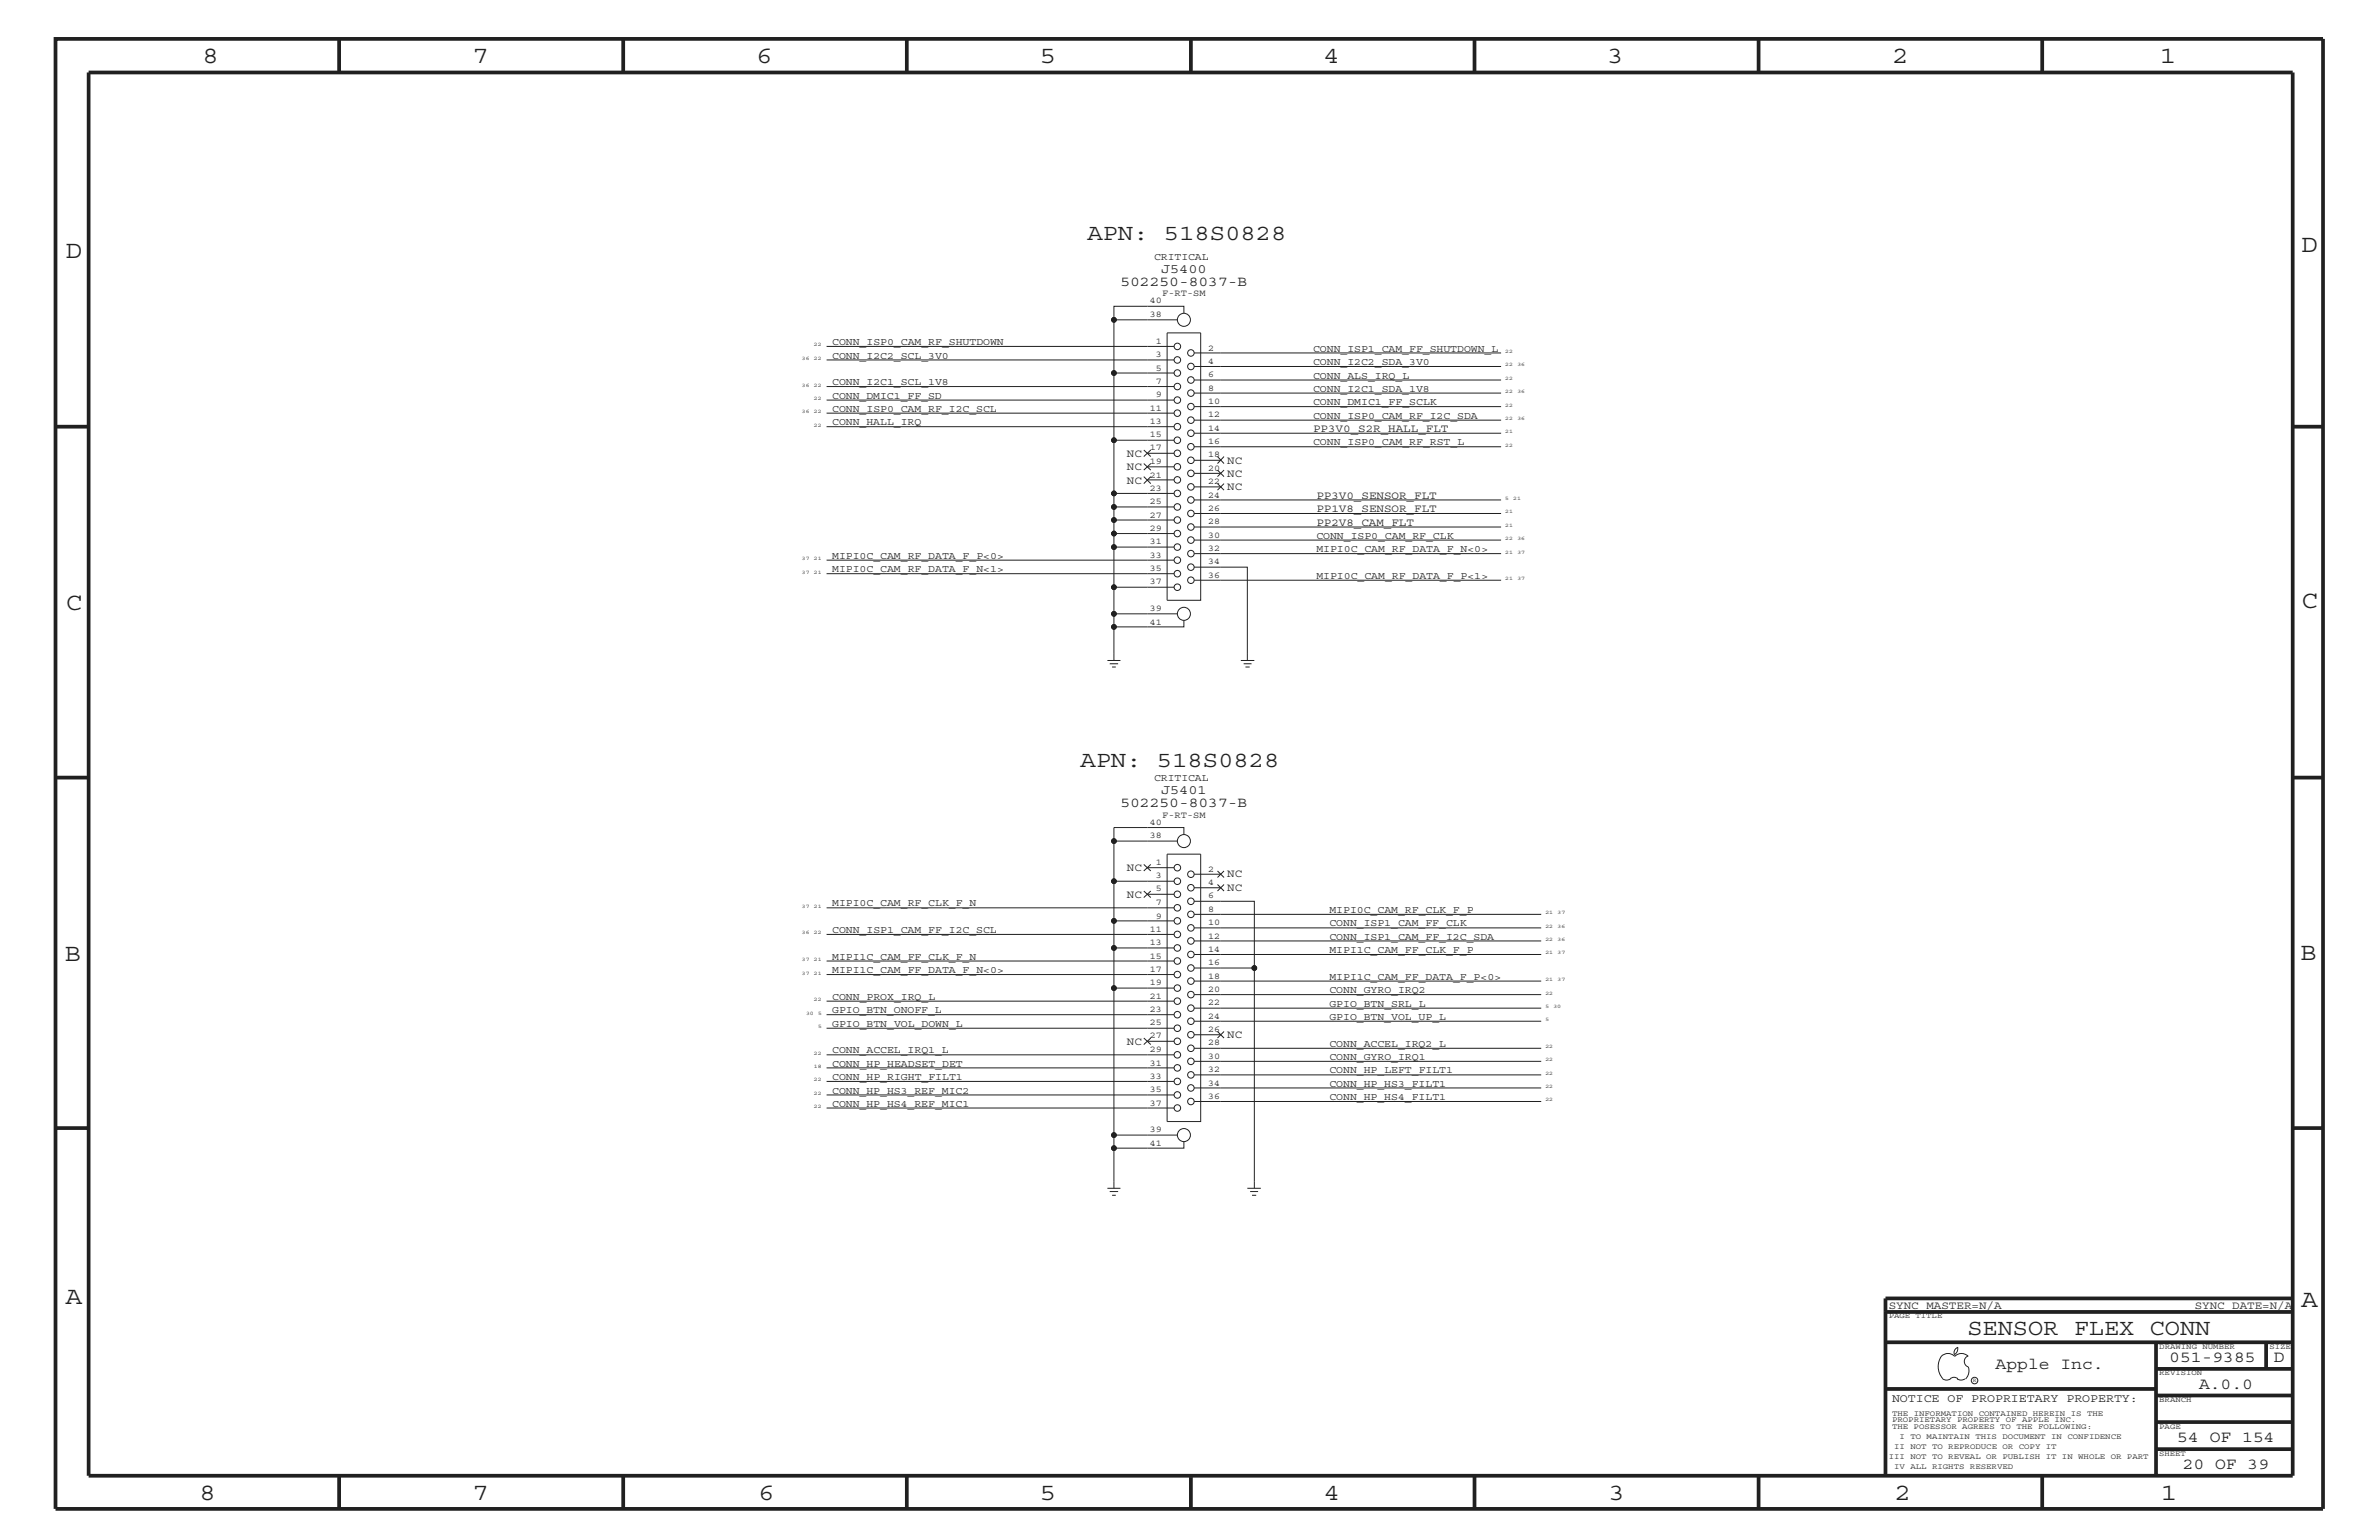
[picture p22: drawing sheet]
<svg xmlns="http://www.w3.org/2000/svg" width="432mm" height="279mm" viewBox="0 0 432 279" stroke-linecap="round" stroke-linejoin="round" font-family="sans-serif">
<defs><g id="words">
<g font-size="4.5" fill="#231f20">
<text x="36.7" y="11.5">8</text>
<text x="85.8" y="11.5">7</text>
<text x="137.3" y="11.5">6</text>
<text x="188.7" y="11.5">5</text>
<text x="240.3" y="11.5">4</text>
<text x="291.7" y="11.5">3</text>
<text x="343.5" y="11.5">2</text>
<text x="392" y="11.5">1</text>
<text x="11.9" y="46.8">D</text>
<text x="417.8" y="45.7">D</text>
<text x="11.9" y="110.6">C</text>
<text x="417.7" y="110.4">C</text>
<text x="11.8" y="174.3">B</text>
<text x="417.6" y="174.2">B</text>
<text x="11.9" y="236.7">A</text>
<text x="417.7" y="237.1">A</text>
<text x="36.2" y="272.1">8</text>
<text x="85.8" y="272.1">7</text>
<text x="137.7" y="272.1">6</text>
<text x="188.7" y="272.1">5</text>
<text x="240.4" y="272.1">4</text>
<text x="292" y="272.1">3</text>
<text x="343.9" y="272.1">2</text>
<text x="392.2" y="272.1">1</text>
</g>
<g font-size="4.1" fill="#231f20">
<text x="197.4" y="43.5">APN: 518S0828</text>
<text x="196.1" y="139.2">APN: 518S0828</text>
<text x="357.1" y="242.3">SENSOR FLEX CONN</text>
</g>
<g font-size="3" fill="#231f20">
<text x="362.2" y="248.4">Apple Inc.</text>
<text x="393.7" y="247.1">051-9385</text>
<text x="399.2" y="252">A.0.0</text>
<text x="412.7" y="247.1">D</text>
<text x="395.2" y="261.6">54 OF 154</text>
<text x="396.2" y="266.6">20 OF 39</text>
</g>
<g font-size="2.6" fill="#231f20">
<text x="203.4" y="51.9">502250-8037-B</text>
<text x="203.4" y="146.5">502250-8037-B</text>
</g>
<g font-size="2.5" fill="#231f20">
<text x="210.8" y="49.6">J5400</text>
<text x="210.8" y="144.1">J5401</text>
</g>
<text font-size="2.1" fill="#231f20" x="343.4" y="254.4">NOTICE OF PROPRIETARY PROPERTY:</text>
<g font-size="2" fill="#231f20">
<text x="204.6" y="82.8">NC</text>
<text x="238.3" y="78.3">PP3V0_S2R_HALL_FLT</text>
<text x="204.6" y="85.3">NC</text>
<text x="204.6" y="87.7">NC</text>
<text x="222.8" y="84.1">NC</text>
<text x="222.8" y="86.5">NC</text>
<text x="222.8" y="88.9">NC</text>
<text x="238.9" y="95.4">PP2V8_CAM_FLT</text>
<text x="238.9" y="90.5">PP3V0_SENSOR_FLT</text>
<text x="238.9" y="92.9">PP1V8_SENSOR_FLT</text>
<text x="204.6" y="158">NC</text>
<text x="222.8" y="161.7">NC</text>
<text x="222.8" y="159.2">NC</text>
<text x="204.6" y="162.8">NC</text>
<text x="204.6" y="189.5">NC</text>
<text x="222.8" y="188.3">NC</text>
<text x="342.8" y="237.4">SYNC_MASTER=N/A</text>
<text x="398.4" y="237.4">SYNC_DATE=N/A</text>
</g>
<g font-size="1.9" fill="#231f20">
<text x="209.5" y="47.2">CRITICAL</text>
<text x="151" y="62.6">CONN_ISP0_CAM_RF_SHUTDOWN</text>
<text x="151" y="65.1">CONN_I2C2_SCL_3V0</text>
<text x="238.3" y="63.9">CONN_ISP1_CAM_FF_SHUTDOWN_L</text>
<text x="151" y="69.9">CONN_I2C1_SCL_1V8</text>
<text x="238.3" y="71.1">CONN_I2C1_SDA_1V8</text>
<text x="238.3" y="66.2">CONN_I2C2_SDA_3V0</text>
<text x="238.3" y="68.7">CONN_ALS_IRQ_L</text>
<text x="151" y="72.3">CONN_DMIC1_FF_SD</text>
<text x="151" y="77.2">CONN_HALL_IRQ</text>
<text x="151" y="74.7">CONN_ISP0_CAM_RF_I2C_SCL</text>
<text x="238.3" y="76">CONN_ISP0_CAM_RF_I2C_SDA</text>
<text x="238.3" y="73.5">CONN_DMIC1_FF_SCLK</text>
<text x="238.3" y="80.8">CONN_ISP0_CAM_RF_RST_L</text>
<text x="151" y="101.4">MIPI0C_CAM_RF_DATA_F_P&lt;0&gt;</text>
<text x="238.9" y="100.2">MIPI0C_CAM_RF_DATA_F_N&lt;0&gt;</text>
<text x="238.9" y="97.7">CONN_ISP0_CAM_RF_CLK</text>
<text x="151" y="103.8">MIPI0C_CAM_RF_DATA_F_N&lt;1&gt;</text>
<text x="238.9" y="105">MIPI0C_CAM_RF_DATA_F_P&lt;1&gt;</text>
<text x="209.5" y="141.8">CRITICAL</text>
<text x="151" y="164.5">MIPI0C_CAM_RF_CLK_F_N</text>
<text x="241.3" y="165.6">MIPI0C_CAM_RF_CLK_F_P</text>
<text x="151" y="169.3">CONN_ISP1_CAM_FF_I2C_SCL</text>
<text x="241.3" y="172.9">MIPI1C_CAM_FF_CLK_F_P</text>
<text x="241.3" y="170.5">CONN_ISP1_CAM_FF_I2C_SDA</text>
<text x="241.3" y="168.1">CONN_ISP1_CAM_FF_CLK</text>
<text x="151" y="176.6">MIPI1C_CAM_FF_DATA_F_N&lt;0&gt;</text>
<text x="151" y="174.2">MIPI1C_CAM_FF_CLK_F_N</text>
<text x="241.3" y="177.7">MIPI1C_CAM_FF_DATA_F_P&lt;0&gt;</text>
<text x="151" y="183.8">GPIO_BTN_ONOFF_L</text>
<text x="151" y="181.4">CONN_PROX_IRQ_L</text>
<text x="241.3" y="180.2">CONN_GYRO_IRQ2</text>
<text x="241.3" y="182.7">GPIO_BTN_SRL_L</text>
<text x="241.3" y="185">GPIO_BTN_VOL_UP_L</text>
<text x="151" y="186.3">GPIO_BTN_VOL_DOWN_L</text>
<text x="151" y="191.1">CONN_ACCEL_IRQ1_L</text>
<text x="241.3" y="189.9">CONN_ACCEL_IRQ2_L</text>
<text x="151" y="193.6">CONN_HP_HEADSET_DET</text>
<text x="151" y="195.9">CONN_HP_RIGHT_FILT1</text>
<text x="241.3" y="192.3">CONN_GYRO_IRQ1</text>
<text x="241.3" y="194.8">CONN_HP_LEFT_FILT1</text>
<text x="241.3" y="197.2">CONN_HP_HS3_FILT1</text>
<text x="151" y="198.4">CONN_HP_HS3_REF_MIC2</text>
<text x="151" y="200.9">CONN_HP_HS4_REF_MIC1</text>
<text x="241.3" y="199.6">CONN_HP_HS4_FILT1</text>
</g>
<g font-size="1.7" fill="#231f20">
<text x="210.9" y="53.8">F-RT-SM</text>
<text x="208.7" y="57.5">38</text>
<text x="208.7" y="55.1">40</text>
<text x="209.8" y="62.3">1</text>
<text x="209.8" y="64.8">3</text>
<text x="219.3" y="63.6">2</text>
<text x="219.3" y="66">4</text>
<text x="209.8" y="67.3">5</text>
<text x="209.8" y="69.6">7</text>
<text x="219.3" y="68.4">6</text>
<text x="219.3" y="70.9">8</text>
<text x="208.7" y="74.5">11</text>
<text x="208.7" y="76.9">13</text>
<text x="209.8" y="72.1">9</text>
<text x="219.3" y="73.3">10</text>
<text x="219.3" y="75.7">12</text>
<text x="208.7" y="79.4">15</text>
<text x="208.7" y="81.7">17</text>
<text x="219.3" y="78.2">14</text>
<text x="219.3" y="80.5">16</text>
<text x="219.3" y="83">18</text>
<text x="208.7" y="84.2">19</text>
<text x="208.7" y="86.6">21</text>
<text x="208.7" y="89">23</text>
<text x="219.3" y="85.4">20</text>
<text x="219.3" y="87.8">22</text>
<text x="208.7" y="91.5">25</text>
<text x="208.7" y="93.9">27</text>
<text x="219.3" y="90.3">24</text>
<text x="219.3" y="92.7">26</text>
<text x="219.3" y="95.1">28</text>
<text x="208.7" y="96.3">29</text>
<text x="208.7" y="98.7">31</text>
<text x="208.7" y="101.2">33</text>
<text x="219.3" y="97.6">30</text>
<text x="219.3" y="99.9">32</text>
<text x="208.7" y="103.6">35</text>
<text x="208.7" y="106">37</text>
<text x="219.3" y="102.4">34</text>
<text x="219.3" y="104.8">36</text>
<text x="208.7" y="110.9">39</text>
<text x="208.7" y="113.3">41</text>
<text x="208.7" y="149.6">40</text>
<text x="210.9" y="148.4">F-RT-SM</text>
<text x="208.7" y="152.1">38</text>
<text x="209.8" y="156.9">1</text>
<text x="209.8" y="159.4">3</text>
<text x="209.8" y="161.7">5</text>
<text x="219.3" y="158.2">2</text>
<text x="219.3" y="160.6">4</text>
<text x="209.8" y="164.2">7</text>
<text x="209.8" y="166.7">9</text>
<text x="219.3" y="167.8">10</text>
<text x="219.3" y="163">6</text>
<text x="219.3" y="165.4">8</text>
<text x="208.7" y="169">11</text>
<text x="208.7" y="171.5">13</text>
<text x="208.7" y="173.9">15</text>
<text x="219.3" y="170.3">12</text>
<text x="219.3" y="172.7">14</text>
<text x="208.7" y="176.3">17</text>
<text x="208.7" y="178.8">19</text>
<text x="219.3" y="175.1">16</text>
<text x="219.3" y="177.6">18</text>
<text x="219.3" y="179.9">20</text>
<text x="208.7" y="181.2">21</text>
<text x="208.7" y="183.6">23</text>
<text x="219.3" y="182.4">22</text>
<text x="219.3" y="184.9">24</text>
<text x="208.7" y="186">25</text>
<text x="208.7" y="188.4">27</text>
<text x="208.7" y="190.9">29</text>
<text x="219.3" y="187.2">26</text>
<text x="219.3" y="189.7">28</text>
<text x="208.7" y="193.3">31</text>
<text x="208.7" y="195.7">33</text>
<text x="219.3" y="192.1">30</text>
<text x="219.3" y="194.5">32</text>
<text x="219.3" y="197">34</text>
<text x="208.7" y="198.1">35</text>
<text x="208.7" y="200.6">37</text>
<text x="219.3" y="199.3">36</text>
<text x="208.7" y="205.4">39</text>
<text x="208.7" y="207.9">41</text>
</g>
<g font-size="1.4" fill="#231f20">
<text x="342.8" y="239.2">PAGE TITLE</text>
<text x="391.9" y="244.7">DRAWING NUMBER</text>
<text x="411.9" y="244.7">SIZE</text>
<text x="391.9" y="249.5">REVISION</text>
<text x="343.4" y="256.8">THE INFORMATION CONTAINED HEREIN IS THE</text>
<text x="391.9" y="254.4">BRANCH</text>
<text x="343.4" y="258">PROPRIETARY PROPERTY OF APPLE INC.</text>
<text x="343.4" y="259.3">THE POSESSOR AGREES TO THE FOLLOWING:</text>
<text x="343.8" y="262.9">II NOT TO REPRODUCE OR COPY IT</text>
<text x="344.8" y="261.1">I TO MAINTAIN THIS DOCUMENT IN CONFIDENCE</text>
<text x="391.9" y="259.3">PAGE</text>
<text x="342.8" y="264.7">III NOT TO REVEAL OR PUBLISH IT IN WHOLE OR PART</text>
<text x="343.8" y="266.6">IV ALL RIGHTS RESERVED</text>
<text x="391.9" y="264.1">SHEET</text>
</g>
<g font-size="1" fill="#231f20">
<text x="145.5" y="65.3">36</text>
<text x="147.7" y="65.3">22</text>
<text x="147.7" y="62.9">22</text>
<text x="273.2" y="64">22</text>
<text x="145.5" y="70.1">36</text>
<text x="147.7" y="70.1">22</text>
<text x="273.2" y="71.3">22</text>
<text x="273.2" y="68.9">22</text>
<text x="273.2" y="66.5">22</text>
<text x="275.4" y="71.3">36</text>
<text x="275.4" y="66.5">36</text>
<text x="145.5" y="75">36</text>
<text x="147.7" y="72.6">22</text>
<text x="147.7" y="75">22</text>
<text x="147.7" y="77.4">22</text>
<text x="273.2" y="73.8">22</text>
<text x="273.2" y="76.2">22</text>
<text x="275.4" y="76.2">36</text>
<text x="273.2" y="81.1">22</text>
<text x="273.2" y="78.6">21</text>
<text x="273.2" y="93.2">21</text>
<text x="273.2" y="90.7">5</text>
<text x="273.2" y="95.6">21</text>
<text x="274.7" y="90.7">21</text>
<text x="145.5" y="101.6">37</text>
<text x="147.7" y="101.6">21</text>
<text x="273.2" y="98">22</text>
<text x="273.2" y="100.4">21</text>
<text x="275.4" y="98">36</text>
<text x="275.4" y="100.4">37</text>
<text x="145.5" y="104.1">37</text>
<text x="147.7" y="104.1">21</text>
<text x="273.2" y="105.3">21</text>
<text x="275.4" y="105.3">37</text>
<text x="145.5" y="164.7">37</text>
<text x="147.7" y="164.7">21</text>
<text x="280.5" y="165.9">21</text>
<text x="282.7" y="165.9">37</text>
<text x="145.5" y="169.5">36</text>
<text x="147.7" y="169.5">22</text>
<text x="280.5" y="170.7">22</text>
<text x="280.5" y="168.3">22</text>
<text x="280.5" y="173.2">21</text>
<text x="282.7" y="170.7">36</text>
<text x="282.7" y="168.3">36</text>
<text x="282.7" y="173.2">37</text>
<text x="145.5" y="176.8">37</text>
<text x="145.5" y="174.4">37</text>
<text x="147.7" y="176.8">21</text>
<text x="147.7" y="174.4">21</text>
<text x="280.5" y="178">21</text>
<text x="282.7" y="178">37</text>
<text x="146.3" y="184.1">30</text>
<text x="147.7" y="181.6">22</text>
<text x="148.5" y="184.1">5</text>
<text x="280.5" y="182.9">5</text>
<text x="280.5" y="185.3">5</text>
<text x="280.5" y="180.5">22</text>
<text x="281.9" y="182.9">30</text>
<text x="147.7" y="191.4">22</text>
<text x="148.5" y="186.5">5</text>
<text x="280.5" y="190.2">22</text>
<text x="147.7" y="193.7">18</text>
<text x="147.7" y="196.2">22</text>
<text x="280.5" y="197.4">22</text>
<text x="280.5" y="192.6">22</text>
<text x="280.5" y="195">22</text>
<text x="147.7" y="198.7">22</text>
<text x="147.7" y="201">22</text>
<text x="280.5" y="199.8">22</text>
<text x="358.1" y="250.7">R</text>
</g>
</g></defs>
<g fill="none" stroke="#231f20" stroke-width=".18">
<path d="M202.2 58v9.7M214.9 56.8v-1.2h-12.7v2.4h11.5M150 62.9h63.1M150 65.3h63.1M150 70.1h63.1M150 72.6h63.1M150 75h63.1M150 77.4h63.1M211.8 60.4h6.1v48.5h-6.1zM213.1 79.9h-10.9v9.6M213.1 67.7h-10.9v12.2M216.7 76.2h55.8"/>
<path d="M216.7 73.8h55.8M216.7 64h55.8M216.7 66.5h55.8M216.7 68.9h55.8M216.7 71.3h55.8M216.7 78.6h55.8M207.6 81.6l1.3 1.2M207.6 84.1l1.3 1.2M207.6 86.5l1.3 1.2M208.3 82.2h4.8M208.3 84.7h4.8M208.3 87.1h4.8"/>
<path d="M208.9 81.6l-1.3 1.2M208.9 84.1l-1.3 1.2M208.9 86.5l-1.3 1.2M213.1 99.3h-10.9v7.2M213.1 96.8h-10.9v2.5M213.1 94.3h-10.9v2.5M213.1 92h-10.9v2.3M213.1 89.5h-10.9v2.5M216.7 81.1h55.8M216.7 83.5h4.9M216.7 85.9h4.9M216.7 88.3h4.9"/>
<path d="M216.7 90.7h55.8M216.7 93.2h55.8M216.7 95.6h55.8M216.7 98h55.8M221 82.8l1.2 1.3M221 85.3l1.2 1.2M221 87.7l1.2 1.2M222.2 82.8l-1.2 1.3M222.2 85.3l-1.2 1.2M222.2 87.7l-1.2 1.2M150 101.6h63.1M150 104.1h63.1"/>
<path d="M201 119.8h2.4M202.2 106.5h10.9M202.2 106.5v4.9M202.2 113.7v6.1M213.7 111.4h-11.5v2.3h12.7v-1.1M216.7 102.9h9.7v16.9M216.7 100.4h55.8M216.7 105.3h55.8M225.2 119.8h2.5M201.4 120.4h1.5M201.8 121h.7M225.7 120.4h1.5"/>
<path d="M226.1 121h.7M207.6 156.8l1.3 1.2M208.3 157.4h4.8M208.9 156.8l-1.3 1.2M211.8 155h6.1v48.5h-6.1zM213.1 159.9h-10.9v7.2M213.7 152.6h-11.5v7.3M214.9 151.3v-1.2h-12.7v2.5M216.7 158.6h4.9M221 158l1.2 1.2M222.2 158l-1.2 1.2M150 164.7h63.1"/>
<path d="M150 169.5h63.1M150 174.4h63.1M150 176.8h63.1M207.6 161.7l1.3 1.1M208.3 162.2h4.8M208.9 161.7l-1.3 1.1M213.1 179.3h-10.9v26.6M213.1 172h-10.9v7.3M213.1 167.1h-10.9v4.9M216.7 163.5h11v12.1h-11M216.7 170.7h63M216.7 168.3h63"/>
<path d="M216.7 161.1h4.9M216.7 165.9h63M216.7 173.2h63M216.7 178h63M221 160.5l1.2 1.2M222.2 160.5l-1.2 1.2M227.7 175.6v40M150 191.4h63.1M150 193.7h63.1M150 181.6h63.1M150 184.1h63.1M150 186.5h63.1"/>
<path d="M150 196.2h63.1M150 198.7h63.1M207.6 188.3l1.3 1.2M208.3 188.9h4.8M208.9 188.3l-1.3 1.2M216.7 180.5h63M216.7 182.9h63M216.7 185.3h63M216.7 187.7h4.9M216.7 190.2h63M216.7 192.6h63M216.7 195h63"/>
<path d="M216.7 197.4h63M216.7 199.8h63M221 187.1l1.2 1.2M222.2 187.1l-1.2 1.2M150 201h63.1M201 215.6h2.4M201.4 216.2h1.5M201.8 216.9h.7M202.2 208.3v7.3M213.7 205.9h-11.5v2.4h12.7v-1.2M226.4 215.6h2.5M226.9 216.2h1.4"/>
<path d="M227.2 216.9h.8M352.4 246.1a1.72 1.72 0 0 1 2.4 0 1.69 1.69 0 0 1 2.4 0M352.4 246a3.2 3.2 0 0 0 .4 4.3l.8 .1 .4-.2M354 250.2l.7-.3 .7 .3M355.2 250.2l.7 .2 .7-.2M355.3 244.4v.3a1.18 1.18 0 0 1-.6 1.1M355.4 244.4a.99 .99 0 0 0-.6 1.4M357.2 246a1.04 1.04 0 0 0-.7 1 1.04 1.04 0 0 0 .7 1M357.3 248l.1 .7a2.11 2.11 0 0 1-.6 1.5"/>
<circle cx="202.2" cy="58" r=".42"/>
<circle cx="214.9" cy="58" r="1.19"/>
<circle cx="202.2" cy="67.7" r=".42"/>
<circle cx="202.2" cy="79.9" r=".42"/>
<circle cx="213.7" cy="77.4" r=".59"/>
<circle cx="213.7" cy="65.3" r=".59"/>
<circle cx="213.7" cy="75" r=".59"/>
<circle cx="213.7" cy="67.7" r=".59"/>
<circle cx="213.7" cy="79.9" r=".59"/>
<circle cx="213.7" cy="70.1" r=".59"/>
<circle cx="213.7" cy="62.9" r=".59"/>
<circle cx="213.7" cy="72.6" r=".59"/>
<circle cx="216.2" cy="66.5" r=".59"/>
<circle cx="216.2" cy="71.3" r=".59"/>
<circle cx="216.2" cy="76.2" r=".59"/>
<circle cx="216.2" cy="68.9" r=".59"/>
<circle cx="216.2" cy="64" r=".59"/>
<circle cx="216.2" cy="78.6" r=".59"/>
<circle cx="216.2" cy="73.8" r=".59"/>
<circle cx="202.2" cy="94.3" r=".42"/>
<circle cx="202.2" cy="92" r=".42"/>
<circle cx="202.2" cy="99.3" r=".42"/>
<circle cx="202.2" cy="89.5" r=".42"/>
<circle cx="202.2" cy="96.8" r=".42"/>
<circle cx="213.7" cy="84.7" r=".59"/>
<circle cx="213.7" cy="87.1" r=".59"/>
<circle cx="213.7" cy="92" r=".59"/>
<circle cx="213.7" cy="96.8" r=".59"/>
<circle cx="213.7" cy="82.2" r=".59"/>
<circle cx="213.7" cy="94.3" r=".59"/>
<circle cx="213.7" cy="89.5" r=".59"/>
<circle cx="213.7" cy="99.3" r=".59"/>
<circle cx="216.2" cy="81.1" r=".59"/>
<circle cx="216.2" cy="90.7" r=".59"/>
<circle cx="216.2" cy="83.5" r=".59"/>
<circle cx="216.2" cy="88.3" r=".59"/>
<circle cx="216.2" cy="93.2" r=".59"/>
<circle cx="216.2" cy="85.9" r=".59"/>
<circle cx="216.2" cy="98" r=".59"/>
<circle cx="216.2" cy="95.6" r=".59"/>
<circle cx="202.2" cy="106.5" r=".42"/>
<circle cx="202.2" cy="111.4" r=".42"/>
<circle cx="202.2" cy="113.7" r=".42"/>
<circle cx="213.7" cy="101.6" r=".59"/>
<circle cx="213.7" cy="104.1" r=".59"/>
<circle cx="213.7" cy="106.5" r=".59"/>
<circle cx="214.9" cy="111.4" r="1.19"/>
<circle cx="216.2" cy="105.3" r=".59"/>
<circle cx="216.2" cy="102.9" r=".59"/>
<circle cx="216.2" cy="100.4" r=".59"/>
<circle cx="202.2" cy="159.9" r=".42"/>
<circle cx="202.2" cy="152.6" r=".42"/>
<circle cx="213.7" cy="159.9" r=".59"/>
<circle cx="213.7" cy="157.4" r=".59"/>
<circle cx="214.9" cy="152.6" r="1.19"/>
<circle cx="216.2" cy="158.6" r=".59"/>
<circle cx="202.2" cy="179.3" r=".42"/>
<circle cx="202.2" cy="172" r=".42"/>
<circle cx="202.2" cy="167.1" r=".42"/>
<circle cx="213.7" cy="169.5" r=".59"/>
<circle cx="213.7" cy="167.1" r=".59"/>
<circle cx="213.7" cy="172" r=".59"/>
<circle cx="213.7" cy="174.4" r=".59"/>
<circle cx="213.7" cy="176.8" r=".59"/>
<circle cx="213.7" cy="164.7" r=".59"/>
<circle cx="213.7" cy="179.3" r=".59"/>
<circle cx="213.7" cy="162.2" r=".59"/>
<circle cx="216.2" cy="161.1" r=".59"/>
<circle cx="216.2" cy="163.5" r=".59"/>
<circle cx="216.2" cy="178" r=".59"/>
<circle cx="216.2" cy="168.3" r=".59"/>
<circle cx="216.2" cy="165.9" r=".59"/>
<circle cx="216.2" cy="173.2" r=".59"/>
<circle cx="216.2" cy="170.7" r=".59"/>
<circle cx="216.2" cy="175.6" r=".59"/>
<circle cx="227.7" cy="175.6" r=".42"/>
<circle cx="213.7" cy="191.4" r=".59"/>
<circle cx="213.7" cy="186.5" r=".59"/>
<circle cx="213.7" cy="188.9" r=".59"/>
<circle cx="213.7" cy="193.7" r=".59"/>
<circle cx="213.7" cy="198.7" r=".59"/>
<circle cx="213.7" cy="181.6" r=".59"/>
<circle cx="213.7" cy="184.1" r=".59"/>
<circle cx="213.7" cy="196.2" r=".59"/>
<circle cx="216.2" cy="182.9" r=".59"/>
<circle cx="216.2" cy="199.8" r=".59"/>
<circle cx="216.2" cy="180.5" r=".59"/>
<circle cx="216.2" cy="197.4" r=".59"/>
<circle cx="216.2" cy="185.3" r=".59"/>
<circle cx="216.2" cy="195" r=".59"/>
<circle cx="216.2" cy="187.7" r=".59"/>
<circle cx="216.2" cy="192.6" r=".59"/>
<circle cx="216.2" cy="190.2" r=".59"/>
<circle cx="202.2" cy="205.9" r=".42"/>
<circle cx="202.2" cy="208.3" r=".42"/>
<circle cx="213.7" cy="201" r=".59"/>
<circle cx="214.9" cy="205.9" r="1.19"/>
<circle cx="358.4" cy="250.5" r=".59"/>
</g>
<g fill="none" stroke="#231f20" stroke-width=".68" stroke-linecap="butt">
<path d="M10.1 7.1h411.5v266.7h-411.5zM16.1 13.2h400v254.5h-400zM61.6 7.1v6.1M113.1 7.1v6.1M164.6 7.1v6.1M216.2 7.1v6.1M267.6 7.1v6.1M319.2 7.1v6.1M370.7 7.1v6.1M10.1 77.4h6M416.1 77.4h5.5M10.1 141.1h6"/>
<path d="M416.1 141.1h5.5M10.1 204.7h6M416.1 204.7h5.5M342.2 238h73.9M416.1 235.6h-73.9v32.1M342.2 243.5h73.9M342.2 252h49.1M391.3 248.4h24.8M391.3 243.5v24.2M391.3 258h24.8M391.3 253.2h24.8M411.3 243.5v4.9"/>
<path d="M61.6 267.7v6.1M113.1 267.7v6.1M164.6 267.7v6.1M216.2 268v5.8M267.6 267.7v6.1M319.2 267.7v6.1M370.7 267.7v6.1M391.3 262.9h24.8"/>
</g>
<g fill="#231f20" stroke="#231f20" stroke-width=".18">
<circle cx="202.2" cy="58" r=".42"/>
<circle cx="202.2" cy="67.7" r=".42"/>
<circle cx="202.2" cy="79.9" r=".42"/>
<circle cx="202.2" cy="89.5" r=".42"/>
<circle cx="202.2" cy="92" r=".42"/>
<circle cx="202.2" cy="94.3" r=".42"/>
<circle cx="202.2" cy="96.8" r=".42"/>
<circle cx="202.2" cy="99.3" r=".42"/>
<circle cx="202.2" cy="106.5" r=".42"/>
<circle cx="202.2" cy="113.7" r=".42"/>
<circle cx="202.2" cy="111.4" r=".42"/>
<circle cx="202.2" cy="152.6" r=".42"/>
<circle cx="202.2" cy="167.1" r=".42"/>
<circle cx="202.2" cy="159.9" r=".42"/>
<circle cx="227.7" cy="175.6" r=".42"/>
<circle cx="202.2" cy="179.3" r=".42"/>
<circle cx="202.2" cy="172" r=".42"/>
<circle cx="202.2" cy="205.9" r=".42"/>
<circle cx="202.2" cy="208.3" r=".42"/>
</g>
<use href="#words"/>
</svg>
